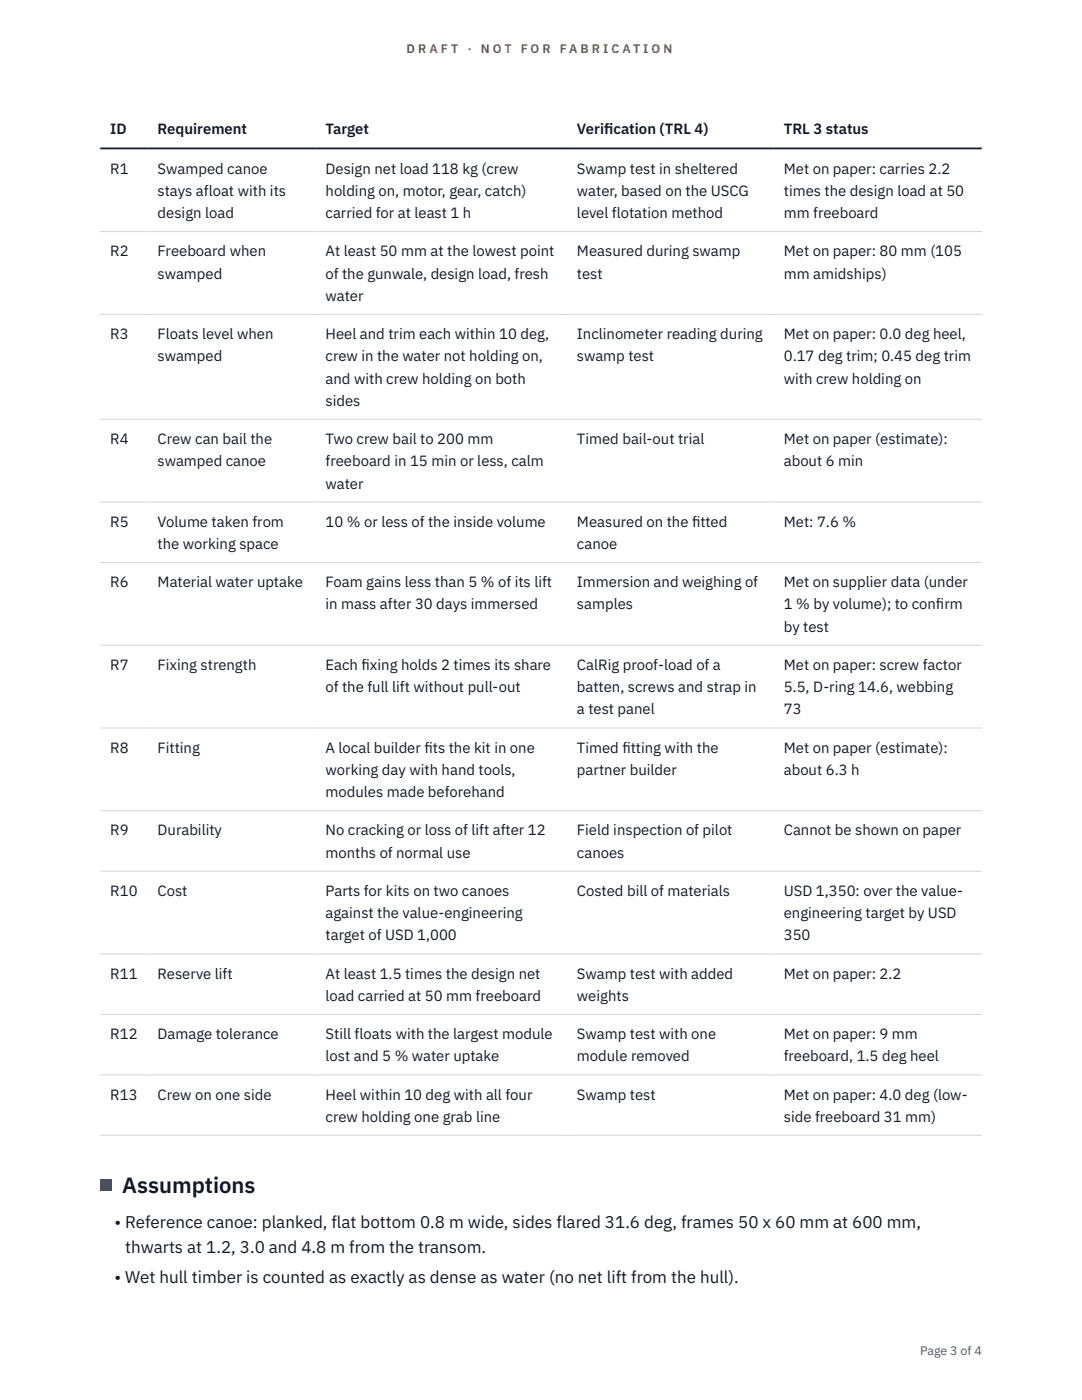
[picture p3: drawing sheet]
<svg xmlns="http://www.w3.org/2000/svg" width="216mm" height="279mm" viewBox="0 0 216 279" stroke-linecap="round" stroke-linejoin="round" font-family="sans-serif">
<defs><g id="words">
<text font-size="4.4" fill="#111827" x="24.4" y="238.1">Assumptions</text>
<g font-size="3.4" fill="#111827">
<text x="22.9" y="245">• Reference canoe: planked, flat bottom 0.8 m wide, sides flared 31.6 deg, frames 50 x 60 mm at 600 mm,</text>
<text x="25" y="250.1">thwarts at 1.2, 3.0 and 4.8 m from the transom.</text>
<text x="22.9" y="256.1">• Wet hull timber is counted as exactly as dense as water (no net lift from the hull).</text>
</g>
<g font-size="3" fill="#111827">
<text x="22" y="26.8">ID</text>
<text x="31.5" y="26.8">Requirement</text>
<text x="65" y="26.8">Target</text>
<text x="115.1" y="26.8">Verif</text>
<text x="120.6" y="26.8">ication (TRL 4)</text>
<text x="156.4" y="26.8">TRL 3 status</text>
<text x="22" y="34.6">R1</text>
<text x="31.5" y="34.6">Swamped canoe</text>
<text x="65" y="34.6">Design net load 118 kg (crew</text>
<text x="115.1" y="34.6">Swamp test in sheltered</text>
<text x="156.4" y="34.6">Met on paper: carries 2.2</text>
<text x="31.5" y="39.1">stays afloat with its</text>
<text x="65" y="39.1">holding on, motor, gear, catch)</text>
<text x="115.1" y="39.1">water, based on the USCG</text>
<text x="156.4" y="39.1">times the design load at 50</text>
<text x="31.5" y="43.5">design load</text>
<text x="65" y="43.5">carried for at least 1 h</text>
<text x="115.1" y="43.5">level flotation method</text>
<text x="156.4" y="43.5">mm freeboard</text>
<text x="22" y="51.1">R2</text>
<text x="31.5" y="51.1">Freeboard when</text>
<text x="65" y="51.1">At least 50 mm at the lowest point</text>
<text x="115.1" y="51.1">Measured during swamp</text>
<text x="156.4" y="51.1">Met on paper: 80 mm (105</text>
<text x="31.5" y="55.6">swamped</text>
<text x="65" y="55.6">of the gunwale, design load, fresh</text>
<text x="115.1" y="55.6">test</text>
<text x="156.4" y="55.6">mm amidships)</text>
<text x="65" y="60">water</text>
<text x="22" y="67.7">R3</text>
<text x="31.5" y="67.7">Floats level when</text>
<text x="65" y="67.7">Heel and trim each within 10 deg,</text>
<text x="115.1" y="67.7">Inclinometer reading during</text>
<text x="156.4" y="67.7">Met on paper: 0.0 deg heel,</text>
<text x="31.5" y="72.1">swamped</text>
<text x="65" y="72.1">crew in the water not holding on,</text>
<text x="65" y="76.5">and with crew holding on both</text>
<text x="115.1" y="72.1">swamp test</text>
<text x="156.4" y="72.1">0.17 deg trim; 0.45 deg trim</text>
<text x="156.4" y="76.5">with crew holding on</text>
<text x="65" y="81">sides</text>
<text x="22" y="88.6">R4</text>
<text x="31.5" y="88.6">Crew can bail the</text>
<text x="65" y="88.6">Two crew bail to 200 mm</text>
<text x="115.1" y="88.6">Timed bail-out trial</text>
<text x="156.4" y="88.6">Met on paper (estimate):</text>
<text x="31.5" y="93.1">swamped canoe</text>
<text x="65" y="93.1">freeboard in 15 min or less, calm</text>
<text x="156.4" y="93.1">about 6 min</text>
<text x="65" y="97.5">water</text>
<text x="22" y="105.1">R5</text>
<text x="31.5" y="105.1">Volume taken from</text>
<text x="65" y="105.1">10 % or less of the inside volume</text>
<text x="115.1" y="105.1">Measured on the f</text>
<text x="138.1" y="105.1">itted</text>
<text x="156.4" y="105.1">Met: 7.6 %</text>
<text x="31.5" y="109.6">the working space</text>
<text x="115.1" y="109.6">canoe</text>
<text x="22" y="117.2">R6</text>
<text x="31.5" y="117.2">Material water uptake</text>
<text x="65" y="117.2">Foam gains less than 5 % of its lift</text>
<text x="115.1" y="117.2">Immersion and weighing of</text>
<text x="156.4" y="117.2">Met on supplier data (under</text>
<text x="65" y="121.6">in mass after 30 days immersed</text>
<text x="115.1" y="121.6">samples</text>
<text x="156.4" y="121.6">1 % by volume); to conf</text>
<text x="186.8" y="121.6">irm</text>
<text x="156.4" y="126.1">by test</text>
<text x="22" y="133.7">R7</text>
<text x="31.5" y="133.7">Fixing strength</text>
<text x="65" y="133.7">Each f</text>
<text x="72.1" y="133.7">ixing holds 2 times its share</text>
<text x="115.1" y="133.7">CalRig proof-load of a</text>
<text x="156.4" y="133.7">Met on paper: screw factor</text>
<text x="65" y="138.1">of the full lift without pull-out</text>
<text x="115.1" y="138.1">batten, screws and strap in</text>
<text x="115.1" y="142.6">a test panel</text>
<text x="156.4" y="138.1">5.5, D-ring 14.6, webbing</text>
<text x="156.4" y="142.6">73</text>
<text x="22" y="150.2">R8</text>
<text x="31.5" y="150.2">Fitting</text>
<text x="65" y="150.2">A local builder f</text>
<text x="65" y="154.7">working day with hand tools,</text>
<text x="84.7" y="150.2">its the kit in one</text>
<text x="115.1" y="150.2">Timed f</text>
<text x="115.1" y="154.7">partner builder</text>
<text x="124.2" y="150.2">itting with the</text>
<text x="156.4" y="150.2">Met on paper (estimate):</text>
<text x="156.4" y="154.7">about 6.3 h</text>
<text x="65" y="159.1">modules made beforehand</text>
<text x="22" y="166.7">R9</text>
<text x="31.5" y="166.7">Durability</text>
<text x="65" y="166.7">No cracking or loss of lift after 12</text>
<text x="115.1" y="166.7">Field inspection of pilot</text>
<text x="156.4" y="166.7">Cannot be shown on paper</text>
<text x="65" y="171.2">months of normal use</text>
<text x="115.1" y="171.2">canoes</text>
<text x="22" y="178.8">R10</text>
<text x="31.5" y="178.8">Cost</text>
<text x="65" y="178.8">Parts for kits on two canoes</text>
<text x="115.1" y="178.8">Costed bill of materials</text>
<text x="156.4" y="178.8">USD 1,350: over the value-</text>
<text x="65" y="183.2">against the value-engineering</text>
<text x="156.4" y="183.2">engineering target by USD</text>
<text x="65" y="187.7">target of USD 1,000</text>
<text x="156.4" y="187.7">350</text>
<text x="22" y="195.3">R11</text>
<text x="31.5" y="195.3">Reserve lift</text>
<text x="65" y="195.3">At least 1.5 times the design net</text>
<text x="115.1" y="195.3">Swamp test with added</text>
<text x="156.4" y="195.3">Met on paper: 2.2</text>
<text x="65" y="199.7">load carried at 50 mm freeboard</text>
<text x="115.1" y="199.7">weights</text>
<text x="22" y="207.4">R12</text>
<text x="31.5" y="207.4">Damage tolerance</text>
<text x="65" y="207.4">Still floats with the largest module</text>
<text x="115.1" y="207.4">Swamp test with one</text>
<text x="156.4" y="207.4">Met on paper: 9 mm</text>
<text x="65" y="211.8">lost and 5 % water uptake</text>
<text x="115.1" y="211.8">module removed</text>
<text x="156.4" y="211.8">freeboard, 1.5 deg heel</text>
<text x="22" y="219.4">R13</text>
<text x="31.5" y="219.4">Crew on one side</text>
<text x="65" y="219.4">Heel within 10 deg with all four</text>
<text x="115.1" y="219.4">Swamp test</text>
<text x="156.4" y="219.4">Met on paper: 4.0 deg (low-</text>
<text x="65" y="223.9">crew holding one grab line</text>
<text x="156.4" y="223.9">side freeboard 31 mm)</text>
</g>
<g font-size="2.5" fill="#b45309">
<text x="81.1" y="10.5">D R A F T</text>
<text x="93.3" y="10.5">·</text>
<text x="95.9" y="10.5">N O T</text>
<text x="103.9" y="10.5">F O R</text>
<text x="111.7" y="10.5">F A B R I C A T I O N</text>
</g>
<text font-size="2.5" fill="#4b5563" x="183.6" y="270.3">Page 3 of 4</text>
</g></defs>
<g fill="none" stroke="#d1d5db" stroke-width=".2">
<path d="M20 46.2h175.9M20 62.7h175.9M20 83.7h175.9M20 100.2h175.9M20 112.3h175.9M20 128.8h175.9M20 145.3h175.9M20 161.8h175.9M20 173.9h175.9M20 190.4h175.9M20 202.4h175.9M20 214.5h175.9"/>
<path d="M20 226.6h175.9"/>
</g>
<path d="M20 29.6h175.9" fill="none" stroke="#111827" stroke-width=".35"/>
<path d="M20 235.5h2.2v2.2h-2.2z" fill="#0f766e"/>
<use href="#words"/>
</svg>
